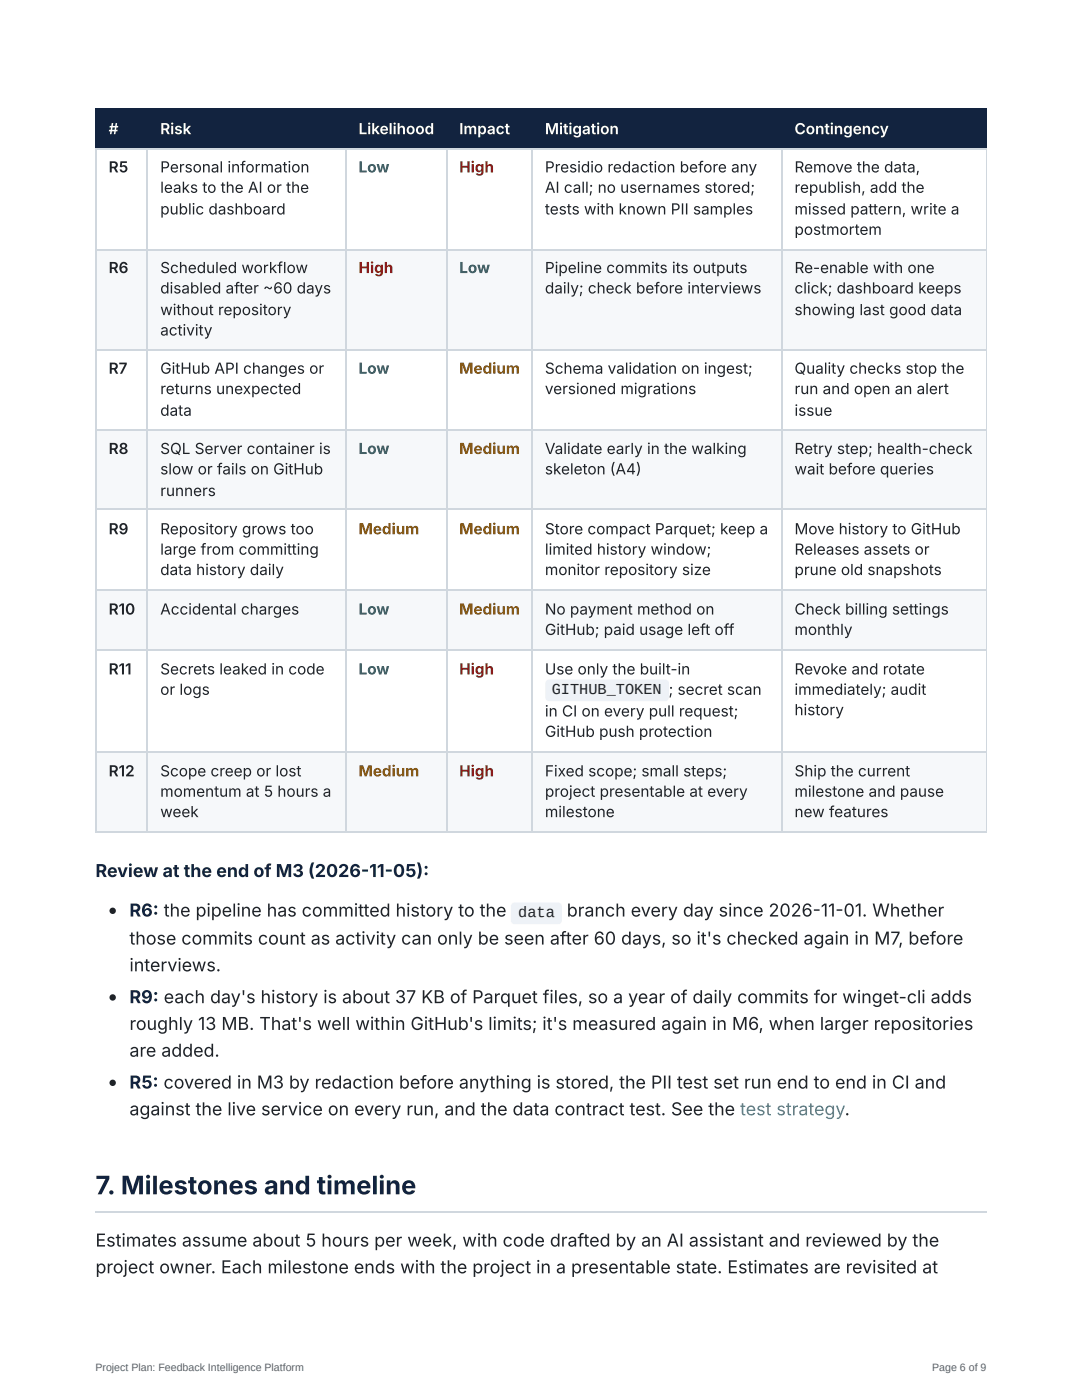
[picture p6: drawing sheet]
<svg xmlns="http://www.w3.org/2000/svg" width="216mm" height="279mm" viewBox="0 0 216 279" stroke-linecap="round" stroke-linejoin="round" font-family="sans-serif">
<defs><g id="words">
<text font-size="5.1" fill="#12233f" x="19" y="238.4">7. Milestones and timeline</text>
<g font-size="3.6" fill="#12233f">
<text x="19" y="175">Review at the end of M3 (2026-11-05):</text>
<text x="25.8" y="182.9">R6: the pipeline has committed history to the</text>
<text x="25.8" y="200.2">R9: each day's history is about 37 KB of Parquet files, so a year of daily commits for winget-cli adds</text>
<text x="25.8" y="217.2">R5: covered in M3 by redaction before anything is stored, the PII test set run end to end in CI and</text>
</g>
<g font-size="3.6" fill="#1f2328">
<text x="113.1" y="182.9">branch every day since 2026-11-01. Whether</text>
<text x="25.8" y="188.5">those commits count as activity can only be seen after 60 days, so it's checked again in M7, before</text>
<text x="25.8" y="193.8">interviews.</text>
<text x="25.8" y="205.5">roughly 13 MB. That's well within GitHub's limits; it's measured again in M6, when larger repositories</text>
<text x="25.8" y="210.9">are added.</text>
<text x="25.8" y="222.6">against the live service on every run, and the data contract test. See the test strategy.</text>
<text x="19" y="248.8">Estimates assume about 5 hours per week, with code drafted by an AI assistant and reviewed by the</text>
<text x="19" y="254.1">project owner. Each milestone ends with the project in a presentable state. Estimates are revisited at</text>
</g>
<g font-size="3.1" fill="#fff">
<text x="21.7" y="26.8">#</text>
<text x="32" y="26.8">Risk</text>
<text x="71.5" y="26.8">Likelihood</text>
<text x="91.6" y="26.8">Impact</text>
<text x="108.7" y="26.8">Mitigation</text>
<text x="158.5" y="26.8">Contingency</text>
</g>
<g font-size="3.1" fill="#1f2328">
<text x="21.7" y="34.4">R5</text>
<text x="32" y="34.4">Personal information</text>
<text x="108.7" y="34.4">Presidio redaction before any</text>
<text x="158.5" y="34.4">Remove the data,</text>
<text x="32" y="38.5">leaks to the AI or the</text>
<text x="108.7" y="38.5">AI call; no usernames stored;</text>
<text x="158.5" y="38.5">republish, add the</text>
<text x="32" y="42.8">public dashboard</text>
<text x="108.7" y="42.8">tests with known PII samples</text>
<text x="158.5" y="42.8">missed pattern, write a</text>
<text x="158.5" y="46.9">postmortem</text>
<text x="21.7" y="54.5">R6</text>
<text x="32" y="54.5">Scheduled workflow</text>
<text x="32" y="58.6">disabled after ~60 days</text>
<text x="108.7" y="54.5">Pipeline commits its outputs</text>
<text x="108.7" y="58.6">daily; check before interviews</text>
<text x="158.5" y="54.5">Re-enable with one</text>
<text x="158.5" y="58.6">click; dashboard keeps</text>
<text x="32" y="62.9">without repository</text>
<text x="158.5" y="62.9">showing last good data</text>
<text x="32" y="67">activity</text>
<text x="21.7" y="74.6">R7</text>
<text x="32" y="74.6">GitHub API changes or</text>
<text x="108.7" y="74.6">Schema validation on ingest;</text>
<text x="158.5" y="74.6">Quality checks stop the</text>
<text x="32" y="78.7">returns unexpected</text>
<text x="32" y="83">data</text>
<text x="108.7" y="78.7">versioned migrations</text>
<text x="158.5" y="78.7">run and open an alert</text>
<text x="158.5" y="83">issue</text>
<text x="21.7" y="90.6">R8</text>
<text x="32" y="90.6">SQL Server container is</text>
<text x="32" y="94.7">slow or fails on GitHub</text>
<text x="108.7" y="90.6">Validate early in the walking</text>
<text x="108.7" y="94.7">skeleton (A4)</text>
<text x="158.5" y="90.6">Retry step; health-check</text>
<text x="158.5" y="94.7">wait before queries</text>
<text x="32" y="99">runners</text>
<text x="21.7" y="106.6">R9</text>
<text x="32" y="106.6">Repository grows too</text>
<text x="108.7" y="106.6">Store compact Parquet; keep a</text>
<text x="158.5" y="106.6">Move history to GitHub</text>
<text x="32" y="110.7">large from committing</text>
<text x="108.7" y="110.7">limited history window;</text>
<text x="158.5" y="110.7">Releases assets or</text>
<text x="32" y="114.8">data history daily</text>
<text x="108.7" y="114.8">monitor repository size</text>
<text x="158.5" y="114.8">prune old snapshots</text>
<text x="21.7" y="122.6">R10</text>
<text x="32" y="122.6">Accidental charges</text>
<text x="108.7" y="122.6">No payment method on</text>
<text x="158.5" y="122.6">Check billing settings</text>
<text x="108.7" y="126.7">GitHub; paid usage left off</text>
<text x="158.5" y="126.7">monthly</text>
<text x="21.7" y="134.6">R11</text>
<text x="32" y="134.6">Secrets leaked in code</text>
<text x="108.7" y="134.6">Use only the built-in</text>
<text x="158.5" y="134.6">Revoke and rotate</text>
<text x="32" y="138.7">or logs</text>
<text x="108.7" y="143">in CI on every pull request;</text>
<text x="110.1" y="138.5">GITHUB_TOKEN ;</text>
<text x="135.2" y="138.7">secret scan</text>
<text x="158.5" y="138.7">immediately; audit</text>
<text x="158.5" y="142.7">history</text>
<text x="108.7" y="147.1">GitHub push protection</text>
<text x="21.7" y="154.9">R12</text>
<text x="32" y="154.9">Scope creep or lost</text>
<text x="108.7" y="154.9">Fixed scope; small steps;</text>
<text x="158.5" y="154.9">Ship the current</text>
<text x="32" y="159">momentum at 5 hours a</text>
<text x="108.7" y="159">project presentable at every</text>
<text x="158.5" y="159">milestone and pause</text>
<text x="32" y="163.1">week</text>
<text x="108.7" y="163.1">milestone</text>
<text x="158.5" y="163.1">new features</text>
<text x="103.4" y="183">data</text>
</g>
<g font-size="3.1" fill="#1f6f43">
<text x="71.5" y="34.4">Low</text>
<text x="91.6" y="54.5">Low</text>
<text x="71.5" y="74.6">Low</text>
<text x="71.5" y="90.6">Low</text>
<text x="71.5" y="122.6">Low</text>
<text x="71.5" y="134.6">Low</text>
</g>
<g font-size="3.1" fill="#8a1c1c">
<text x="91.6" y="34.4">High</text>
<text x="71.5" y="54.5">High</text>
<text x="91.6" y="134.6">High</text>
<text x="91.6" y="154.9">High</text>
</g>
<g font-size="3.1" fill="#8a5a00">
<text x="91.6" y="74.6">Medium</text>
<text x="91.6" y="90.6">Medium</text>
<text x="71.5" y="106.6">Medium</text>
<text x="91.6" y="106.6">Medium</text>
<text x="91.6" y="122.6">Medium</text>
<text x="71.5" y="154.9">Medium</text>
</g>
<g font-size="2.1" fill="#57606a">
<text x="19" y="273.6">Project Plan: Feedback Intelligence Platform</text>
<text x="186" y="273.6">Page 6 of 9</text>
</g>
</g></defs>
<g fill="#12233f">
<path d="M19.3 22h10.2v7.6h-10.2z"/>
<path d="M29.5 22h39.6v7.6h-39.6z"/>
<path d="M69.1 22h20.1v7.6h-20.1z"/>
<path d="M89.2 22h17.1v7.6h-17.1z"/>
<path d="M106.3 22h49.8v7.6h-49.8z"/>
<path d="M156.1 22h40.8v7.6h-40.8z"/>
</g>
<g fill="#f6f8fa">
<path d="M19.3 49.7h10.2v20.1h-10.2z"/>
<path d="M29.5 49.7h39.6v20.1h-39.6z"/>
<path d="M69.1 49.7h20.1v20.1h-20.1z"/>
<path d="M89.2 49.7h17.1v20.1h-17.1z"/>
<path d="M106.3 49.7h49.8v20.1h-49.8z"/>
<path d="M156.1 49.7h40.8v20.1h-40.8z"/>
<path d="M19.3 85.8h10.2v16h-10.2z"/>
<path d="M29.5 85.8h39.6v16h-39.6z"/>
<path d="M69.1 85.8h20.1v16h-20.1z"/>
<path d="M89.2 85.8h17.1v16h-17.1z"/>
<path d="M106.3 85.8h49.8v16h-49.8z"/>
<path d="M156.1 85.8h40.8v16h-40.8z"/>
<path d="M19.3 117.8h10.2v11.7h-10.2z"/>
<path d="M29.5 117.8h39.6v11.7h-39.6z"/>
<path d="M69.1 117.8h20.1v11.7h-20.1z"/>
<path d="M89.2 117.8h17.1v11.7h-17.1z"/>
<path d="M106.3 117.8h49.8v11.7h-49.8z"/>
<path d="M156.1 117.8h40.8v11.7h-40.8z"/>
<path d="M19.3 150.1h10.2v15.8h-10.2z"/>
<path d="M29.5 150.1h39.6v15.8h-39.6z"/>
<path d="M69.1 150.1h20.1v15.8h-20.1z"/>
<path d="M89.2 150.1h17.1v15.8h-17.1z"/>
<path d="M106.3 150.1h49.8v15.8h-49.8z"/>
<path d="M156.1 150.1h40.8v15.8h-40.8z"/>
</g>
<path d="M19 21.8h177.9M19 29.7h177.9M19.2 21.7v8.1M29.3 21.7v8.1M69 21.7v8.1M89.1 21.7v8.1M106.1 21.7v8.1M156 21.7v8.1" fill="none" stroke="#12233f" stroke-width=".25"/>
<path d="M196.8 21.7v8.1" fill="none" stroke="#12233f" stroke-width=".2"/>
<g fill="none" stroke="#d0d7de" stroke-width=".25">
<path d="M19 29.7h177.9M19.2 29.8v136.3M29.3 29.8v136.3M69 29.8v136.3M89.1 29.8v136.3M106.1 29.8v136.3M156 29.8v136.3M19 49.8h177.9M19 69.9h177.9M19 85.9h177.9M19 101.7h177.9M19 117.7h177.9"/>
<path d="M19 129.6h177.9M19 150h177.9M19 166h177.9M19 241.8h177.9"/>
</g>
<path d="M196.8 29.8v136.3" fill="none" stroke="#d0d7de" stroke-width=".2"/>
<path d="M109 135.8l.6-.2h23.1a.76 .76 0 0 1 .8 .8v2.8a.76 .76 0 0 1-.8 .7h-23.1a.76 .76 0 0 1-.8-.7v-2.8z" fill="#eef2f7"/>
<circle cx="22.5" cy="181.8" r=".64" fill="#1f2328"/>
<path d="M102.2 180.3l.5-.2h8.7a.76 .76 0 0 1 .7 .8v2.8a.76 .76 0 0 1-.7 .7h-8.7a.76 .76 0 0 1-.8-.7v-2.8z" fill="#eef2f7"/>
<g fill="#1f2328">
<circle cx="22.5" cy="199.1" r=".64"/>
<circle cx="22.5" cy="216.1" r=".64"/>
</g>
<use href="#words"/>
</svg>
